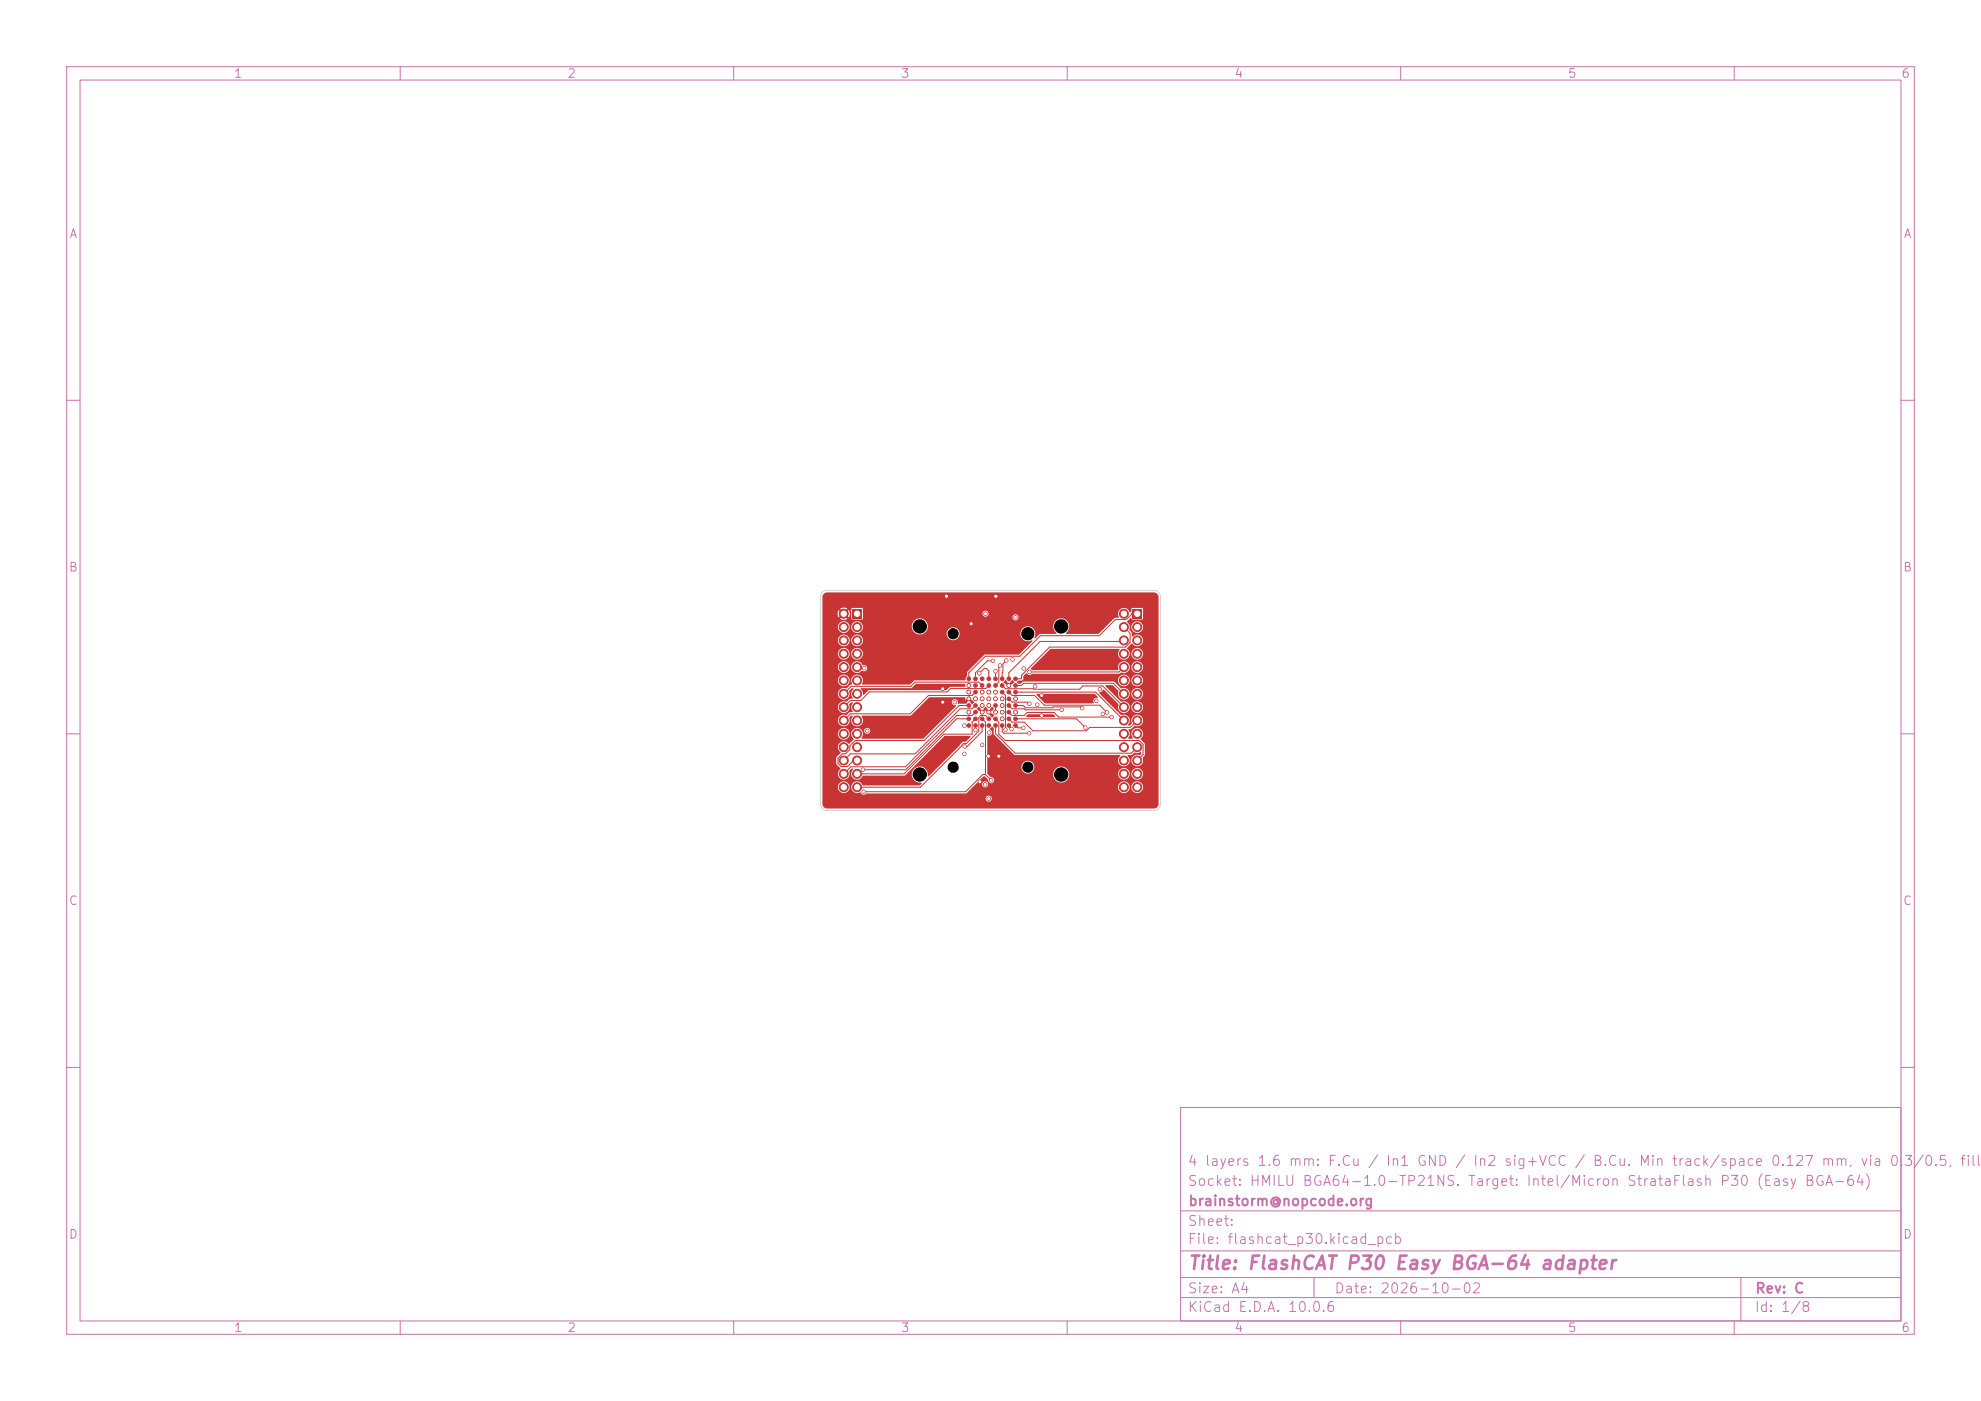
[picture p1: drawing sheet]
<svg xmlns="http://www.w3.org/2000/svg" width="297mm" height="210mm" viewBox="0 0 297 210" stroke-linecap="round" stroke-linejoin="round" font-family="sans-serif">
<defs><g id="words">
<text font-size="2" fill="#c872ab" x="178" y="190.8">Title: FlashCAT P30 Easy BGA-64 adapter</text>
<g font-size="1.5" fill="#c872ab">
<text x="178" y="178.1">Socket: HMILU BGA64-1.0-TP21NS. Target: Intel/Micron StrataFlash P30 (Easy BGA-64)</text>
<text x="178" y="175.1">4 layers 1.6 mm: F.Cu / In1 GND / In2 sig+VCC / B.Cu. Min track/space 0.127 mm, via 0.3/0.5, fille</text>
<text x="178" y="184.1">Sheet:</text>
<text x="178" y="181.1">brainstorm@nopcode.org</text>
<text x="178" y="186.8">File: flashcat_p30.kicad_pcb</text>
<text x="178" y="197">KiCad E.D.A. 10.0.6</text>
<text x="178" y="194.2">Size: A4</text>
<text x="200" y="194.2">Date: 2026-10-02</text>
<text x="263" y="197">Id: 1/8</text>
<text x="263" y="194.2">Rev: C</text>
</g>
<g font-size="1.3" fill="#c872ab">
<text x="35" y="12">1</text>
<text x="85" y="12">2</text>
<text x="135" y="12">3</text>
<text x="185" y="12">4</text>
<text x="235" y="12">5</text>
<text x="285" y="12">6</text>
<text x="10.3" y="36">A</text>
<text x="285.3" y="36">A</text>
<text x="10.2" y="86">B</text>
<text x="285.2" y="86">B</text>
<text x="10.2" y="136">C</text>
<text x="285.2" y="136">C</text>
<text x="10.2" y="186">D</text>
<text x="285.2" y="186">D</text>
<text x="35" y="200">1</text>
<text x="85" y="200">2</text>
<text x="135" y="200">3</text>
<text x="185" y="200">4</text>
<text x="235" y="200">5</text>
<text x="285" y="200">6</text>
</g>
</g></defs>
<g fill="none" stroke="#c872ab" stroke-width=".15">
<path d="M10 10h277v190h-277zM12 12h273v186h-273zM60 10v2M110 10v2M160 10v2M210 10v2M260 10v2M10 60h2M285 60h2M10 110h2M285 110h2M10 160h2"/>
<path d="M177 166h108v32h-108zM285 160h2M60 198v2M110 198v2M160 198v2M177 194.5h108M177 191.5h108M177 187.5h108M177 181.5h108M197 191.5v3M210 198v2M260 198v2"/>
<path d="M261 191.5v6.5"/>
</g>
<g fill="#c83434" stroke="#c83434" stroke-width=".15">
<circle cx="152.3" cy="101.8" r=".27"/>
<circle cx="152.3" cy="102.7" r=".27"/>
<circle cx="152.3" cy="103.7" r=".27"/>
<circle cx="152.3" cy="104.7" r=".27"/>
<circle cx="152.3" cy="105.7" r=".27"/>
<circle cx="152.3" cy="106.7" r=".27"/>
<circle cx="152.3" cy="107.7" r=".27"/>
<circle cx="152.3" cy="108.7" r=".27"/>
<circle cx="151.3" cy="101.8" r=".27"/>
<circle cx="151.3" cy="102.7" r=".27"/>
<circle cx="151.3" cy="103.7" r=".27"/>
<circle cx="151.3" cy="104.7" r=".27"/>
<circle cx="151.3" cy="105.7" r=".27"/>
<circle cx="151.3" cy="106.7" r=".27"/>
<circle cx="151.3" cy="107.7" r=".27"/>
<circle cx="151.3" cy="108.7" r=".27"/>
<circle cx="150.3" cy="101.8" r=".27"/>
<circle cx="150.3" cy="102.7" r=".27"/>
<circle cx="150.3" cy="103.7" r=".27"/>
<circle cx="150.3" cy="104.7" r=".27"/>
<circle cx="150.3" cy="105.7" r=".27"/>
<circle cx="150.3" cy="106.7" r=".27"/>
<circle cx="150.3" cy="107.7" r=".27"/>
<circle cx="150.3" cy="108.7" r=".27"/>
<circle cx="149.3" cy="101.8" r=".27"/>
<circle cx="149.3" cy="102.7" r=".27"/>
<circle cx="149.3" cy="103.7" r=".27"/>
<circle cx="149.3" cy="104.7" r=".27"/>
<circle cx="149.3" cy="105.7" r=".27"/>
<circle cx="149.3" cy="106.7" r=".27"/>
<circle cx="149.3" cy="107.7" r=".27"/>
<circle cx="149.3" cy="108.7" r=".27"/>
<circle cx="148.3" cy="101.8" r=".27"/>
<circle cx="148.3" cy="102.7" r=".27"/>
<circle cx="148.3" cy="103.7" r=".27"/>
<circle cx="148.3" cy="104.7" r=".27"/>
<circle cx="148.3" cy="105.7" r=".27"/>
<circle cx="148.3" cy="106.7" r=".27"/>
<circle cx="148.3" cy="107.7" r=".27"/>
<circle cx="148.3" cy="108.7" r=".27"/>
<circle cx="147.3" cy="101.8" r=".27"/>
<circle cx="147.3" cy="102.7" r=".27"/>
<circle cx="147.3" cy="103.7" r=".27"/>
<circle cx="147.3" cy="104.7" r=".27"/>
<circle cx="147.3" cy="105.7" r=".27"/>
<circle cx="147.3" cy="106.7" r=".27"/>
<circle cx="147.3" cy="107.7" r=".27"/>
<circle cx="147.3" cy="108.7" r=".27"/>
<circle cx="146.3" cy="101.8" r=".27"/>
<circle cx="146.3" cy="102.7" r=".27"/>
<circle cx="146.3" cy="103.7" r=".27"/>
<circle cx="146.3" cy="104.7" r=".27"/>
<circle cx="146.3" cy="105.7" r=".27"/>
<circle cx="146.3" cy="106.7" r=".27"/>
<circle cx="146.3" cy="107.7" r=".27"/>
<circle cx="146.3" cy="108.7" r=".27"/>
<circle cx="145.3" cy="101.8" r=".27"/>
<circle cx="145.3" cy="102.7" r=".27"/>
<circle cx="145.3" cy="103.7" r=".27"/>
<circle cx="145.3" cy="104.7" r=".27"/>
<circle cx="145.3" cy="105.7" r=".27"/>
<circle cx="145.3" cy="106.7" r=".27"/>
<circle cx="145.3" cy="107.7" r=".27"/>
<circle cx="145.3" cy="108.7" r=".27"/>
</g>
<path d="M127.8 91.3h1.4v1.4h-1.4z" fill="#c83434"/>
<g fill="#c83434" stroke="#c83434" stroke-width=".15">
<circle cx="126.5" cy="92" r=".67"/>
<circle cx="128.5" cy="94" r=".67"/>
<circle cx="126.5" cy="94" r=".67"/>
<circle cx="128.5" cy="96" r=".67"/>
<circle cx="126.5" cy="96" r=".67"/>
<circle cx="128.5" cy="98" r=".67"/>
<circle cx="126.5" cy="98" r=".67"/>
<circle cx="128.5" cy="100" r=".67"/>
<circle cx="126.5" cy="100" r=".67"/>
<circle cx="128.5" cy="102" r=".67"/>
<circle cx="126.5" cy="102" r=".67"/>
<circle cx="128.5" cy="104" r=".67"/>
<circle cx="126.5" cy="104" r=".67"/>
<circle cx="128.5" cy="106" r=".67"/>
<circle cx="126.5" cy="106" r=".67"/>
<circle cx="128.5" cy="108" r=".67"/>
<circle cx="126.5" cy="108" r=".67"/>
<circle cx="128.5" cy="110" r=".67"/>
<circle cx="126.5" cy="110" r=".67"/>
<circle cx="128.5" cy="112" r=".67"/>
<circle cx="126.5" cy="112" r=".67"/>
<circle cx="128.5" cy="114" r=".67"/>
<circle cx="126.5" cy="114" r=".67"/>
<circle cx="128.5" cy="116" r=".67"/>
<circle cx="126.5" cy="116" r=".67"/>
<circle cx="128.5" cy="118" r=".67"/>
<circle cx="126.5" cy="118" r=".67"/>
</g>
<path d="M169.8 91.3h1.4v1.4h-1.4z" fill="#c83434"/>
<g fill="#c83434" stroke="#c83434" stroke-width=".15">
<circle cx="168.5" cy="92" r=".67"/>
<circle cx="170.5" cy="94" r=".67"/>
<circle cx="168.5" cy="94" r=".67"/>
<circle cx="170.5" cy="96" r=".67"/>
<circle cx="168.5" cy="96" r=".67"/>
<circle cx="170.5" cy="98" r=".67"/>
<circle cx="168.5" cy="98" r=".67"/>
<circle cx="170.5" cy="100" r=".67"/>
<circle cx="168.5" cy="100" r=".67"/>
<circle cx="170.5" cy="102" r=".67"/>
<circle cx="168.5" cy="102" r=".67"/>
<circle cx="170.5" cy="104" r=".67"/>
<circle cx="168.5" cy="104" r=".67"/>
<circle cx="170.5" cy="106" r=".67"/>
<circle cx="168.5" cy="106" r=".67"/>
<circle cx="170.5" cy="108" r=".67"/>
<circle cx="168.5" cy="108" r=".67"/>
<circle cx="170.5" cy="110" r=".67"/>
<circle cx="168.5" cy="110" r=".67"/>
<circle cx="170.5" cy="112" r=".67"/>
<circle cx="168.5" cy="112" r=".67"/>
<circle cx="170.5" cy="114" r=".67"/>
<circle cx="168.5" cy="114" r=".67"/>
<circle cx="170.5" cy="116" r=".67"/>
<circle cx="168.5" cy="116" r=".67"/>
<circle cx="170.5" cy="118" r=".67"/>
<circle cx="168.5" cy="118" r=".67"/>
<circle cx="147.2" cy="111.7" r=".25"/>
<circle cx="146.2" cy="104.7" r=".25"/>
<circle cx="150.3" cy="106.7" r=".25"/>
<circle cx="147.7" cy="117.6" r=".25"/>
<circle cx="152.2" cy="104.7" r=".25"/>
<circle cx="143.1" cy="105.3" r=".25"/>
<circle cx="149.2" cy="106.7" r=".25"/>
<circle cx="152.2" cy="92.5" r=".25"/>
<circle cx="162.2" cy="106.2" r=".25"/>
<circle cx="147.7" cy="92" r=".25"/>
<circle cx="152.2" cy="106.7" r=".25"/>
<circle cx="145.2" cy="103.7" r=".25"/>
<circle cx="162.7" cy="109.1" r=".25"/>
<circle cx="155.2" cy="102.9" r=".25"/>
<circle cx="153.4" cy="109.1" r=".25"/>
<circle cx="145.2" cy="102.7" r=".25"/>
<circle cx="156.2" cy="104.2" r=".25"/>
<circle cx="145.6" cy="93.5" r=".25"/>
<circle cx="141.3" cy="105.2" r=".25"/>
<circle cx="151.3" cy="102.7" r=".25"/>
<circle cx="149.7" cy="113.4" r=".25"/>
<circle cx="141.3" cy="103.2" r=".25"/>
<circle cx="156.2" cy="107.2" r=".25"/>
<circle cx="149.3" cy="89.4" r=".25"/>
<circle cx="148.2" cy="113.4" r=".25"/>
<circle cx="146.9" cy="117.2" r=".25"/>
<circle cx="145.2" cy="106.7" r=".25"/>
<circle cx="141.9" cy="89.4" r=".25"/>
<circle cx="147.3" cy="106.7" r=".25"/>
<circle cx="148.3" cy="106.7" r=".25"/>
<circle cx="145.2" cy="104.7" r=".25"/>
<circle cx="166" cy="106.8" r=".25"/>
<circle cx="154.3" cy="105.5" r=".25"/>
<circle cx="153.5" cy="100.2" r=".25"/>
<circle cx="159.2" cy="106.4" r=".25"/>
<circle cx="166.7" cy="107.5" r=".25"/>
<circle cx="151.7" cy="109.3" r=".25"/>
<circle cx="150.9" cy="99" r=".25"/>
<circle cx="150.8" cy="109.4" r=".25"/>
<circle cx="164.4" cy="105.1" r=".25"/>
<circle cx="150.3" cy="104.7" r=".25"/>
<circle cx="150.3" cy="105.7" r=".25"/>
<circle cx="165.3" cy="107" r=".25"/>
<circle cx="150.3" cy="107.7" r=".25"/>
<circle cx="154.3" cy="109.9" r=".25"/>
<circle cx="155.5" cy="105.6" r=".25"/>
<circle cx="149.2" cy="100.6" r=".25"/>
<circle cx="154.3" cy="100.7" r=".25"/>
<circle cx="149.9" cy="99.8" r=".25"/>
<circle cx="149.3" cy="103.7" r=".25"/>
<circle cx="164.9" cy="103.3" r=".25"/>
<circle cx="148.2" cy="119.7" r=".25"/>
<circle cx="149.3" cy="104.7" r=".25"/>
<circle cx="148.3" cy="109.8" r=".25"/>
<circle cx="146.8" cy="100.9" r=".25"/>
<circle cx="148.3" cy="103.7" r=".25"/>
<circle cx="129.6" cy="100.2" r=".25"/>
<circle cx="148.3" cy="104.7" r=".25"/>
<circle cx="144.6" cy="113" r=".25"/>
<circle cx="148.3" cy="105.7" r=".25"/>
<circle cx="147.3" cy="103.7" r=".25"/>
<circle cx="147.3" cy="104.7" r=".25"/>
<circle cx="147.3" cy="105.7" r=".25"/>
<circle cx="148.6" cy="116.9" r=".25"/>
<circle cx="129.5" cy="118.7" r=".25"/>
<circle cx="144.6" cy="111.9" r=".25"/>
<circle cx="130" cy="109.5" r=".25"/>
<circle cx="148.9" cy="99.1" r=".25"/>
<circle cx="146.2" cy="109.4" r=".25"/>
<circle cx="129.4" cy="115.4" r=".25"/>
<circle cx="144.6" cy="108.8" r=".25"/>
<circle cx="151.8" cy="98.9" r=".25"/>
</g>
<g fill="none" stroke="#c83434" stroke-width=".15">
<path d="M148.9 99.1h-.9l-1.8 1.8v.9M149.9 99.8l-.2 .1v2.4l-.4 .5M150.9 99l-.5 .5-.2 2.3M168.5 94l.9 .9v1.4l-.7 .7h-11.3l-4.2 4.2v.6h-1M168.5 96l-.1 .2h-12.5l-4.7 4.7v.9M170.5 92h-.9l-.7 .9h-1.7l-2.4 2.4h-8.8l-3.1 3.1h-5.2l-2.5 2.5v.9M145.2 105.8h-1.4l-5.2 5.2h-10.4l-.8 .8v.6l-.6 .6h-.5l-.7 .6v.8l.5 .5h1l.9-.9h.5M145.2 107.8h-1.8l-7.6 7.6h-6.4M145.2 108.8h-.6M146.2 103.8l-.5 .5h-6.5l-2.7 2.7h-9l-1 1M146.2 105.8l-.5 .5h-1.8l-6.7 6.7h-9.7l-1 1M146.2 106.8l-.5 .5h-2.3l-7.7 7.6h-8.1l-1.1 1.1"/>
<path d="M146.2 108.8v.9M146.2 107.8l-.5 .5v1.8h-4.2l-5.9 5.9h-7.1M146.2 109.4h.1M146.8 100.9l.8-.7h.3l.3 .4v1.2M147.2 102.8l-.5-.5h-9.5l-.6 .6h-9l-1.1 1.1M147.2 107.8l.6 .5v7.8M147.2 108.8v.9l-2.2 2.2h-.4M147.8 116.1h-.5l-2.5 2.6h-15.3M147.8 116.1l.8 .9M148.2 107.8l-.4-.5h-.8l-.3 .2v2.1l-1.8 1.9h-.5l-6.4 6.5h-9.5M148.2 102.8l-.4 .4h-5.3l-.5 .5h-11.7l-1.2 1.3h-1.6l-1 1M149.3 100.6v1.2"/>
<path d="M149.3 105.8v1M149.3 108.8v1.2l2.9 2.9h17.4l.9-.9M149.3 107.8l.4 .5v1.8l1 .9h20.1l.6 .6v1.5l-.9 .9M150.2 102.8l.5 .4 4.3 .1h6.9l.5-.5h2.9l3.2 3.2M150.2 108.8v.9l.3 .2h3.8M150.2 103.8l.6 .5v5.1M151.2 107.8l.5 .5h1.9l1.2 1.2h8.1l.5-.5h6.1l1-1M151.2 108.8v.1l.5 .4M151.2 103.8l.5 .5h3.4l1.5 1.4h8.3l1.1 1.1M151.2 104.8l.5 .5h2.4l.2 .2M151.2 105.8l.5 .5h1.9l.1 .1h5.5M151.2 106.8l.5 .5h1.9l.4-.5h4l.7 .7h8"/>
<path d="M152.2 102.8h1l.3-.4h13.4l1.6 1.6M152.2 103.8h12.1l4.2 4.2M152.2 105.8h1.2l.4 .3 8.3-.1 .1 .2M152.2 107.8h9.2l1.3 1.3M152.2 108.8l.4 .3h.8M168.5 100l-.7 .7h-13.5"/>
</g>
<g fill="#c83434">
<path d="M146.5 106.2l.3-.3 .4 .6 .5-.6 .5 .6 .3-.2a.27 .27 0 0 1 .3-.4 .27 .27 0 0 1 .2 .5l-.5 .4 .6 .4-.4 .4-.9-1.1-.4 .3h-.3l-.6-.5z"/>
<path d="M154.1 107.1h3.8l.3 .3-.1 .1h-4.2l-.1-.1z"/>
<path d="M155.4 104h8.7l.5 .6a.57 .57 0 0 0-.6 .2 .57 .57 0 0 0 0 .6h-7.3l-1.3-1.2z"/>
<path d="M129 103.2h7.6l.7-.7 7.4 .1v.3l-2.2 .1-.6 .4h-11.6l-.8 .8z"/>
<path d="M150.5 102.2l.3-.3 .4 .6 .6-.6 .3 .4-.7 .5h-.2l-.7-.5z"/>
<path d="M123.5 89l.5-.2h49a.7 .7 0 0 1 .7 .7v31a.7 .7 0 0 1-.7 .7h-49a.7 .7 0 0 1-.7-.7v-.8h24.5a.45 .45 0 0 0 .6 .4 .45 .45 0 0 0 .2-.7 .45 .45 0 0 0-.8 .1v.2h-24.5v-1.8h2.3a.88 .88 0 0 0 1.2 .9 .88 .88 0 0 0 .3-1.4 .88 .88 0 0 0-1.4 .3l-.1 .2h-2.3v-4.3h2.1v.9l.6 .7v.1a.9 .9 0 0 0-.2 1.2 .9 .9 0 0 0 1.2 .3 .9 .9 0 0 0 .3-1.3l.4-.3 .2 .1a.92 .92 0 0 0 .1 1.4 .92 .92 0 0 0 1.4-.4h6.2l6-6h3.9v.2l-.7 .7h-.5l-5.2 5.2a1.22 1.22 0 0 0-.9-1.5 1.22 1.22 0 0 0-1.4 1 1.22 1.22 0 0 0 1 1.4h.3l.1 .1-.3 .3h-8.5a.91 .91 0 0 0-1.2-.5 .91 .91 0 0 0-.5 1.2 .91 .91 0 0 0 1.3 .4h.1a.49 .49 0 0 0 .8 .1h14.9l1.5-1.4h.9a.45 .45 0 0 0 .3 .5 .45 .45 0 0 0 .5-.1h19.6v.2a.88 .88 0 0 0 1 .8 .88 .88 0 0 0 .8-1h.2v.2a.88 .88 0 0 0 1.4 .6 .88 .88 0 0 0 0-1.4 .88 .88 0 0 0-1.4 .6h-.2l-.1-.2a.88 .88 0 0 0-.9-.6 .88 .88 0 0 0-.8 .8h-19.6l.1-.1a.45 .45 0 0 0-.2-.6 .45 .45 0 0 0-.7 .3h-.9l1.2-1.1h.2l.4 .4a.47 .47 0 0 0 .5 .6 .47 .47 0 0 0 .5-.5 .47 .47 0 0 0-.6-.4l-.5-.5h9.9v.2a1.2 1.2 0 0 0 1.3 1.1 1.2 1.2 0 0 0 1.1-1.4h7.3v.2a.88 .88 0 0 0 1 .8 .88 .88 0 0 0 .8-1h.2v.2a.88 .88 0 0 0 1.4 .6 .88 .88 0 0 0 0-1.4 .88 .88 0 0 0-1.4 .6h-.2l-.1-.2a.88 .88 0 0 0-.9-.6 .88 .88 0 0 0-.8 .8h-7.3v-.1a1.2 1.2 0 0 0-1.3-.9 1.2 1.2 0 0 0-1.1 1.1h-9.9v-1.1h5.1v.2a.97 .97 0 0 0 1.5 .7 .97 .97 0 0 0 0-1.6 .97 .97 0 0 0-1.5 .7h-5.1l.1-4.7a.5 .5 0 0 0 .6-.3 .5 .5 0 0 0-.3-.6l.3-.4 .1 .1 .2 .2v.9l3.1 3.1h15.9a.9 .9 0 0 0-.2 1.4 .9 .9 0 0 0 1.3 0 .9 .9 0 0 0-.1-1.3l.1-.1 .6-.1 .4-.3 .5 .1 .4-.2 .1 .1a.31 .31 0 0 1-.1 .4 .31 .31 0 0 1-.4-.1 .88 .88 0 0 0-1 1 .88 .88 0 0 0 1.2 .7 .88 .88 0 0 0 .5-1.2l.3-.4v-1.7l-.6-.7a.91 .91 0 0 0 .2-1.3 .91 .91 0 0 0-1.3-.2 .91 .91 0 0 0-.1 1.4h-.6v-.1a1.08 1.08 0 0 0 0-1.3h.4l.5-.5a.89 .89 0 0 0 1.3-.7 .89 .89 0 0 0-1.1-1 .89 .89 0 0 0-.6 1.3l-.4 .4h-.2v-.2a.92 .92 0 0 0 .1-1.1 .92 .92 0 0 0-1.2-.3l-3.2-3.4 .4-.1 .2-.3h.1l2.2 2.2a.88 .88 0 0 0 .6 1.3 .88 .88 0 0 0 1.1-1h.2v.2a.88 .88 0 0 0 1.4 .6 .88 .88 0 0 0 0-1.4 .88 .88 0 0 0-1.4 .6h-.2l-.1-.3a.99 .99 0 0 0-1.3-.4l-2.3-2.5h1.1l.9 .8a.9 .9 0 0 0 .6 1.3 .9 .9 0 0 0 1.1-.9h.2v.2a.88 .88 0 0 0 1.4 .6 .88 .88 0 0 0 0-1.4 .88 .88 0 0 0-1.4 .6h-.2l-.1-.3a.99 .99 0 0 0-1.3-.4l-1-1h-13.6l-.4 .3h-.4l-.2-.3 .3-.2h.5l.2-.1h14.2v.2a.88 .88 0 0 0 1 .8 .88 .88 0 0 0 .8-1h.2v.2a.88 .88 0 0 0 1.4 .6 .88 .88 0 0 0 0-1.4 .88 .88 0 0 0-1.4 .6h-.2l-.1-.2a.88 .88 0 0 0-.9-.6 .88 .88 0 0 0-.8 .8h-14.2v-.6l.5-.4a.51 .51 0 0 0 .9 .1h13l.3-.2a.89 .89 0 0 0 1.3-.9h.2v.2a.88 .88 0 0 0 1.4 .6 .88 .88 0 0 0 0-1.4 .88 .88 0 0 0-1.4 .6h-.2l-.1-.2a.91 .91 0 0 0-1.2-.5 .91 .91 0 0 0-.4 1.2l-12.9 .1-.3-.3 3-2.9h10.4a.9 .9 0 0 0 .3 1.5 .9 .9 0 0 0 1.2-.9h.2v.2a.88 .88 0 0 0 1.4 .6 .88 .88 0 0 0 0-1.4 .88 .88 0 0 0-1.4 .6h-.2l-.4-.7 .7-.7a.92 .92 0 0 0 1.3 .2 .92 .92 0 0 0 .1-1.4 .92 .92 0 0 0-1.3 .1l-.1-.6-.4-.4 .1-.5h.2a.88 .88 0 0 0 1.2 .9 .88 .88 0 0 0 .3-1.4 .88 .88 0 0 0-1.4 .3l-.1 .2h-.2l-.1-.3-.4-.4 .1-.1 .5-.5 .3 .3 1.5-.1 .1-1.6-.2-.1h-1.5l-.1 .1v.5l-.2 .1a.92 .92 0 0 0-1.3-.6 .92 .92 0 0 0-.4 1.4h-.6l-2.4 2.4h-4.8l-.1-.1a1.21 1.21 0 0 0 .2-1.8 1.21 1.21 0 0 0-1.8 0 1.21 1.21 0 0 0 .2 1.8l-.1 .1h-2.4l-.7 .7h-.1a1.13 1.13 0 0 0-.5-1.8 1.13 1.13 0 0 0-1.6 1 1.13 1.13 0 0 0 1.4 1.2l.3-.1h.1l-2 2.1h-5.2l-2.6 2.6v.6l-.3 .7h-7.6l-.7 .6h-7.2a.91 .91 0 0 0-.1-1.3 .91 .91 0 0 0-1.2 .1 .91 .91 0 0 0-.1 1.2l-.3 .1-.5 .5a.91 .91 0 0 0-1.4 .6 .91 .91 0 0 0 1.1 1.1 .91 .91 0 0 0 .6-1.4l.4-.3h.3a1.1 1.1 0 0 0-.2 1.5l-.4 .1-.4 .4a.9 .9 0 0 0-1.3 .3 .9 .9 0 0 0 .4 1.3 .9 .9 0 0 0 1.2-.5v-.8l.3-.2h.2v.1a1.07 1.07 0 0 0 0 1.3l-.4 .1-.4 .4a.9 .9 0 0 0-1.3 .3 .9 .9 0 0 0 .4 1.3 .9 .9 0 0 0 1.2-.5v-.7l.3-.3h.3a.91 .91 0 0 0 0 1.3 .91 .91 0 0 0 1.3 0 .91 .91 0 0 0 0-1.3h7.3l2.8-2.8h5.3l.2 .5 .3-.3h.3l.7 .6-.4 .3-.5-.6-.4 .5h-1.1l-.1-.1a.46 .46 0 0 0-.4-.6 .46 .46 0 0 0-.5 .5 .46 .46 0 0 0 .6 .4v.2l-4.9 4.8h-9.2l-.1-.1 .2-.2a.86 .86 0 0 0-.1-.9h.4v.1a.45 .45 0 0 0 .7 .3 .45 .45 0 0 0 0-.7 .45 .45 0 0 0-.7 .3l-.4-.1a.91 .91 0 0 0-1.4 .1 .91 .91 0 0 0 .2 1.3l-.8 .7a.91 .91 0 0 0-1.4-.1 .91 .91 0 0 0 .2 1.4l-.6 .8h-2.1v-3.7h2.3a.88 .88 0 0 0 1.2 .9 .88 .88 0 0 0 .3-1.4 .88 .88 0 0 0-1.4 .3l-.1 .2h-2.3v-8h2.3a.88 .88 0 0 0 1.2 .9 .88 .88 0 0 0 .3-1.4 .88 .88 0 0 0-1.4 .3l-.1 .2h-2.3v-2h2.3a.88 .88 0 0 0 .9 1 .88 .88 0 0 0 .9-1h.2v.2a.94 .94 0 0 0 .7 .8 .94 .94 0 0 0 1-.4 .46 .46 0 0 0 .7-.3 .46 .46 0 0 0-.6-.5 .9 .9 0 0 0-1-.6 .9 .9 0 0 0-.8 .8h-.2l-.1-.2a.88 .88 0 0 0-.9-.6 .88 .88 0 0 0-.8 .8h-2.3v-2h2.3v.2a.88 .88 0 0 0 1 .8 .88 .88 0 0 0 .8-1h.2v.2a.88 .88 0 0 0 1.4 .6 .88 .88 0 0 0 0-1.4 .88 .88 0 0 0-1.4 .6h-.2l-.1-.2a.88 .88 0 0 0-.9-.6 .88 .88 0 0 0-.8 .8h-2.3v-2h2.3v.2a.88 .88 0 0 0 1 .8 .88 .88 0 0 0 .8-1h.2v.2a.88 .88 0 0 0 1.4 .6 .88 .88 0 0 0 0-1.4 .88 .88 0 0 0-1.4 .6h-.2l-.1-.2a.88 .88 0 0 0-.9-.6 .88 .88 0 0 0-.8 .8h-2.3v-2h2.3v.2a.88 .88 0 0 0 1 .8 .88 .88 0 0 0 .8-1h.2v.2a.88 .88 0 0 0 1 .8 .88 .88 0 0 0 .8-1.1h7.3v.2a1.2 1.2 0 0 0 1.9 .9h3.3v.2a.97 .97 0 0 0 1.5 .7 .97 .97 0 0 0 0-1.6 .97 .97 0 0 0-1.5 .7h-3.3l.1-.1a1.2 1.2 0 0 0-.3-2 1.2 1.2 0 0 0-1.7 1l-7.4-.1a.88 .88 0 0 0-.9-.6 .88 .88 0 0 0-.8 .8h-.2l-.1-.2a.88 .88 0 0 0-.9-.6 .88 .88 0 0 0-.8 .8h-2.3v-2h2.3l.1 .6 .4-.3 .2 .2-.3 .4a.91 .91 0 0 0 1 0l-.3-.4 .2-.2 .4 .3 .1-.6-.1-.4-.4 .3-.2-.2 .3-.3h.6v1.4l.2 .2h1.5l.1-.4h22.4v.1a.45 .45 0 0 0 .7 .3 .45 .45 0 0 0 0-.7 .45 .45 0 0 0-.7 .3h-22.4v-.6h17.9v.2a.45 .45 0 0 0 .7 .3 .45 .45 0 0 0 0-.8 .45 .45 0 0 0-.7 .3h-17.9v-.6l-.1-.2h-1.5l-.2 .2h-.6l-.1-.1-.3-.1-.6 .1 .3 .4-.2 .2-.4-.3-.1 .4h-2.3v-2.4z"/>
</g>
<path d="M123.3 88.8l.3-.2 .4-.1h49a1 1 0 0 1 1 1v31a1 1 0 0 1-1 1h-49a1 1 0 0 1-1-1v-31l.1-.3z" fill="none" stroke="#d0d2cd" stroke-width=".15"/>
<g fill="#fff" stroke="#fff" stroke-width=".15">
<circle cx="147.2" cy="111.7" r=".15"/>
<circle cx="146.2" cy="104.7" r=".15"/>
<circle cx="150.2" cy="106.7" r=".15"/>
<circle cx="147.7" cy="117.6" r=".15"/>
<circle cx="152.2" cy="104.7" r=".15"/>
<circle cx="143.1" cy="105.3" r=".15"/>
<circle cx="149.2" cy="106.7" r=".15"/>
<circle cx="152.3" cy="92.5" r=".15"/>
<circle cx="162.2" cy="106.2" r=".15"/>
<circle cx="147.7" cy="92" r=".15"/>
<circle cx="152.2" cy="106.7" r=".15"/>
<circle cx="145.2" cy="103.7" r=".15"/>
<circle cx="162.7" cy="109.1" r=".15"/>
<circle cx="155.2" cy="102.9" r=".15"/>
<circle cx="153.4" cy="109.1" r=".15"/>
<circle cx="145.2" cy="102.7" r=".15"/>
<circle cx="156.2" cy="104.3" r=".15"/>
<circle cx="145.6" cy="93.5" r=".15"/>
<circle cx="141.3" cy="105.3" r=".15"/>
<circle cx="151.2" cy="102.7" r=".15"/>
<circle cx="149.7" cy="113.3" r=".15"/>
<circle cx="141.3" cy="103.3" r=".15"/>
<circle cx="156.2" cy="107.3" r=".15"/>
<circle cx="149.3" cy="89.4" r=".15"/>
<circle cx="148.2" cy="113.3" r=".15"/>
<circle cx="146.9" cy="117.2" r=".15"/>
<circle cx="145.2" cy="106.7" r=".15"/>
<circle cx="141.9" cy="89.4" r=".15"/>
<circle cx="147.2" cy="106.7" r=".15"/>
<circle cx="148.2" cy="106.7" r=".15"/>
<circle cx="145.2" cy="104.7" r=".15"/>
<circle cx="166" cy="106.8" r=".15"/>
<circle cx="154.3" cy="105.5" r=".15"/>
<circle cx="153.5" cy="100.2" r=".15"/>
<circle cx="159.2" cy="106.4" r=".15"/>
<circle cx="166.7" cy="107.5" r=".15"/>
<circle cx="151.7" cy="109.3" r=".15"/>
<circle cx="150.9" cy="99" r=".15"/>
<circle cx="150.8" cy="109.4" r=".15"/>
<circle cx="164.4" cy="105.1" r=".15"/>
<circle cx="150.2" cy="104.7" r=".15"/>
<circle cx="150.2" cy="105.7" r=".15"/>
<circle cx="165.3" cy="107" r=".15"/>
<circle cx="150.2" cy="107.7" r=".15"/>
<circle cx="154.3" cy="109.9" r=".15"/>
<circle cx="155.5" cy="105.6" r=".15"/>
<circle cx="149.2" cy="100.6" r=".15"/>
<circle cx="154.3" cy="100.7" r=".15"/>
<circle cx="149.9" cy="99.8" r=".15"/>
<circle cx="149.2" cy="103.7" r=".15"/>
<circle cx="164.9" cy="103.3" r=".15"/>
<circle cx="148.2" cy="119.7" r=".15"/>
<circle cx="149.2" cy="104.7" r=".15"/>
<circle cx="148.3" cy="109.8" r=".15"/>
<circle cx="146.8" cy="100.9" r=".15"/>
<circle cx="148.2" cy="103.7" r=".15"/>
<circle cx="129.6" cy="100.2" r=".15"/>
<circle cx="148.2" cy="104.7" r=".15"/>
<circle cx="144.6" cy="113" r=".15"/>
<circle cx="148.2" cy="105.7" r=".15"/>
<circle cx="147.2" cy="103.7" r=".15"/>
<circle cx="147.2" cy="104.7" r=".15"/>
<circle cx="147.2" cy="105.7" r=".15"/>
<circle cx="148.6" cy="117" r=".15"/>
<circle cx="129.5" cy="118.7" r=".15"/>
<circle cx="144.6" cy="111.9" r=".15"/>
<circle cx="130" cy="109.5" r=".15"/>
<circle cx="148.9" cy="99.1" r=".15"/>
<circle cx="146.2" cy="109.4" r=".15"/>
<circle cx="129.4" cy="115.4" r=".15"/>
<circle cx="144.6" cy="108.8" r=".15"/>
<circle cx="151.8" cy="98.9" r=".15"/>
<circle cx="128.5" cy="92" r=".4"/>
<circle cx="126.5" cy="92" r=".4"/>
<circle cx="128.5" cy="94" r=".4"/>
<circle cx="126.5" cy="94" r=".4"/>
<circle cx="128.5" cy="96" r=".4"/>
<circle cx="126.5" cy="96" r=".4"/>
<circle cx="128.5" cy="98" r=".4"/>
<circle cx="126.5" cy="98" r=".4"/>
<circle cx="128.5" cy="100" r=".4"/>
<circle cx="126.5" cy="100" r=".4"/>
<circle cx="128.5" cy="102" r=".4"/>
<circle cx="126.5" cy="102" r=".4"/>
<circle cx="128.5" cy="104" r=".4"/>
<circle cx="126.5" cy="104" r=".4"/>
<circle cx="128.5" cy="106" r=".4"/>
<circle cx="126.5" cy="106" r=".4"/>
<circle cx="128.5" cy="108" r=".4"/>
<circle cx="126.5" cy="108" r=".4"/>
<circle cx="128.5" cy="110" r=".4"/>
<circle cx="126.5" cy="110" r=".4"/>
<circle cx="128.5" cy="112" r=".4"/>
<circle cx="126.5" cy="112" r=".4"/>
<circle cx="128.5" cy="114" r=".4"/>
<circle cx="126.5" cy="114" r=".4"/>
<circle cx="128.5" cy="116" r=".4"/>
<circle cx="126.5" cy="116" r=".4"/>
<circle cx="128.5" cy="118" r=".4"/>
<circle cx="126.5" cy="118" r=".4"/>
<circle cx="170.5" cy="92" r=".4"/>
<circle cx="168.5" cy="92" r=".4"/>
<circle cx="170.5" cy="94" r=".4"/>
<circle cx="168.5" cy="94" r=".4"/>
<circle cx="170.5" cy="96" r=".4"/>
<circle cx="168.5" cy="96" r=".4"/>
<circle cx="170.5" cy="98" r=".4"/>
<circle cx="168.5" cy="98" r=".4"/>
<circle cx="170.5" cy="100" r=".4"/>
<circle cx="168.5" cy="100" r=".4"/>
<circle cx="170.5" cy="102" r=".4"/>
<circle cx="168.5" cy="102" r=".4"/>
<circle cx="170.5" cy="104" r=".4"/>
<circle cx="168.5" cy="104" r=".4"/>
<circle cx="170.5" cy="106" r=".4"/>
<circle cx="168.5" cy="106" r=".4"/>
<circle cx="170.5" cy="108" r=".4"/>
<circle cx="168.5" cy="108" r=".4"/>
<circle cx="170.5" cy="110" r=".4"/>
<circle cx="168.5" cy="110" r=".4"/>
<circle cx="170.5" cy="112" r=".4"/>
<circle cx="168.5" cy="112" r=".4"/>
<circle cx="170.5" cy="114" r=".4"/>
<circle cx="168.5" cy="114" r=".4"/>
<circle cx="170.5" cy="116" r=".4"/>
<circle cx="168.5" cy="116" r=".4"/>
<circle cx="170.5" cy="118" r=".4"/>
<circle cx="168.5" cy="118" r=".4"/>
</g>
<g fill="#000" stroke="#000" stroke-width=".15">
<circle cx="137.9" cy="93.9" r="1"/>
<circle cx="142.9" cy="95" r=".76"/>
<circle cx="154.1" cy="95" r=".91"/>
<circle cx="159.1" cy="93.9" r="1"/>
<circle cx="137.9" cy="116.1" r="1"/>
<circle cx="142.9" cy="115" r=".76"/>
<circle cx="154.1" cy="115" r=".77"/>
<circle cx="159.1" cy="116.1" r="1"/>
</g>
<use href="#words"/>
</svg>
